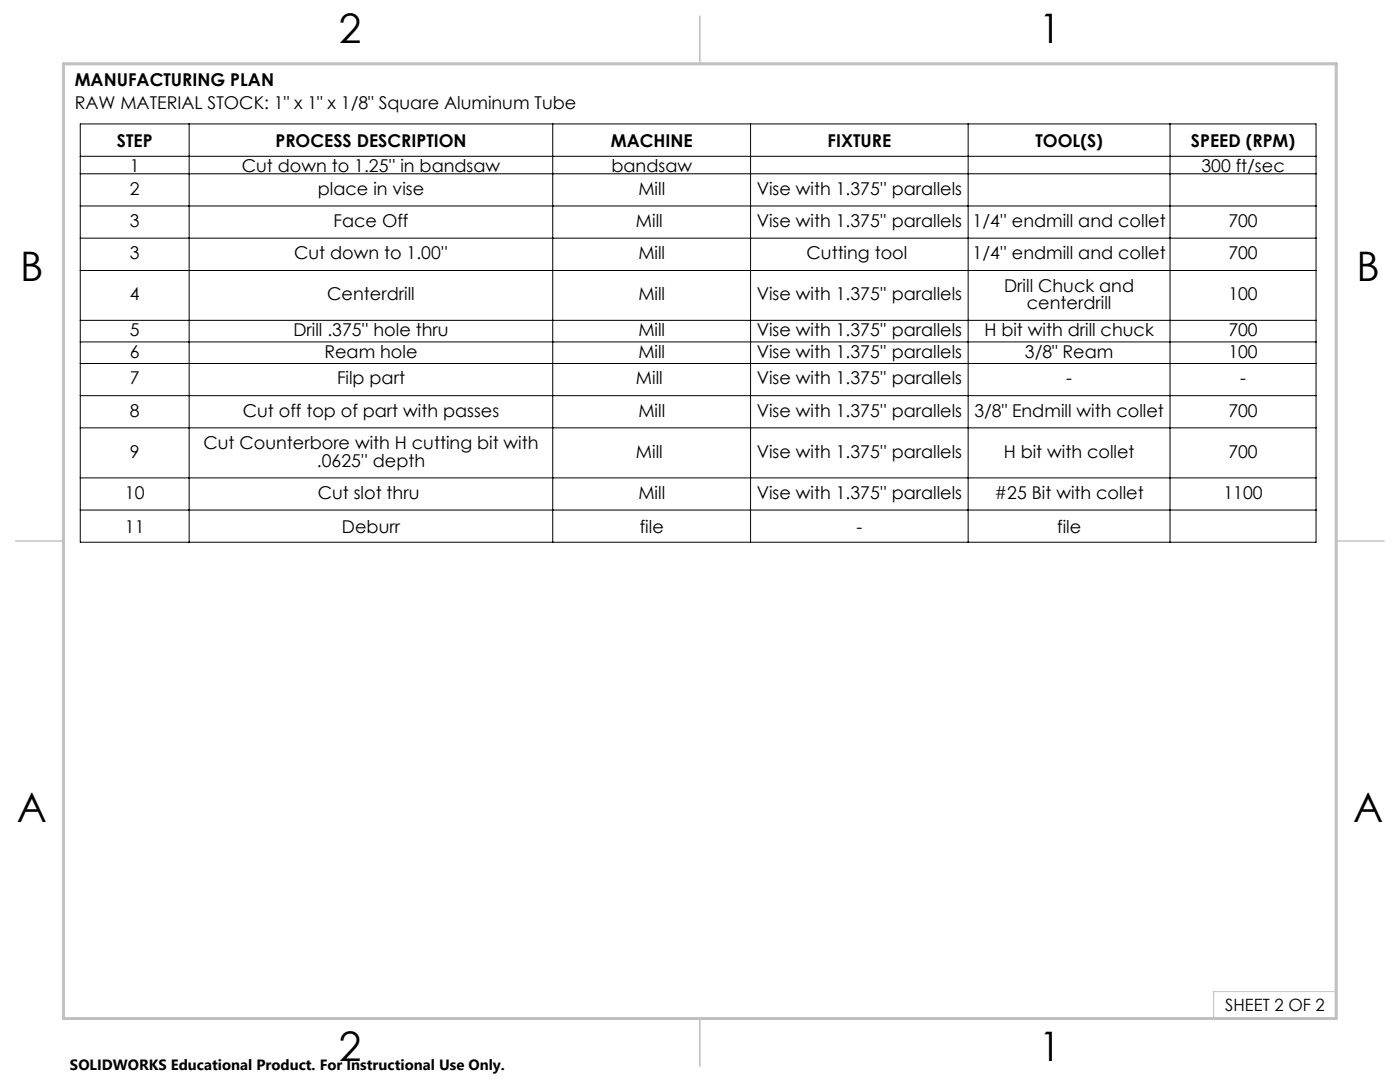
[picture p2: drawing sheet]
<svg xmlns="http://www.w3.org/2000/svg" width="279mm" height="216mm" viewBox="0 0 279 216" stroke-linecap="round" stroke-linejoin="round" font-family="sans-serif">
<defs><g id="words">
<g font-size="8.1">
<text x="67.6" y="8.5">2</text>
<text x="207.3" y="8.5">1</text>
<text x="4" y="56.2">B</text>
<text x="270.7" y="56.2">B</text>
<text x="3.3" y="164.1">A</text>
<text x="270" y="164.1">A</text>
<text x="67.6" y="211.7">2</text>
<text x="207.3" y="211.7">1</text>
</g>
<g font-size="3.5">
<text x="14.9" y="17.2">MANUFACTURING PLAN</text>
<text x="14.9" y="21.7">RAW MATERIAL STOCK: 1&quot; x 1&quot; x 1/8&quot; Square Aluminum Tube</text>
<text x="23.3" y="29.3">STEP</text>
<text x="55" y="29.3">PROCESS DESCRIPTION</text>
<text x="121.9" y="29.3">MACHINE</text>
<text x="165.2" y="29.3">FIXTURE</text>
<text x="206.6" y="29.3">TOOL(S)</text>
<text x="237.7" y="29.3">SPEED (RPM)</text>
<text x="25.9" y="34.2">1</text>
<text x="48.3" y="34.2">Cut down to 1.25'' in bandsaw</text>
<text x="122" y="34.2">bandsaw</text>
<text x="239.8" y="34.2">300 ft/sec</text>
<text x="25.9" y="38.9">2</text>
<text x="63.4" y="38.9">place in vise</text>
<text x="127.4" y="38.9">Mill</text>
<text x="151" y="38.9">Vise with 1.375'' parallels</text>
<text x="25.9" y="45.3">3</text>
<text x="66.6" y="45.3">Face Off</text>
<text x="126.9" y="45.3">Mill</text>
<text x="151" y="45.3">Vise with 1.375'' parallels</text>
<text x="194.1" y="45.3">1/4'' endmill and collet</text>
<text x="245.2" y="45.3">700</text>
<text x="25.9" y="51.7">3</text>
<text x="58.7" y="51.7">Cut down to 1.00''</text>
<text x="127.4" y="51.7">Mill</text>
<text x="161" y="51.7">Cutting tool</text>
<text x="194.1" y="51.7">1/4'' endmill and collet</text>
<text x="245.2" y="51.7">700</text>
<text x="25.9" y="59.9">4</text>
<text x="65.3" y="59.9">Centerdrill</text>
<text x="127.4" y="59.9">Mill</text>
<text x="151" y="59.9">Vise with 1.375'' parallels</text>
<text x="200.4" y="58.2">Drill Chuck and</text>
<text x="245.2" y="59.9">100</text>
<text x="204.9" y="61.7">centerdrill</text>
<text x="25.9" y="67.1">5</text>
<text x="25.9" y="71.4">6</text>
<text x="58.6" y="67.1">Drill .375'' hole thru</text>
<text x="64.8" y="71.4">Ream hole</text>
<text x="127.4" y="71.4">Mill</text>
<text x="127.4" y="67.1">Mill</text>
<text x="151" y="67.1">Vise with 1.375'' parallels</text>
<text x="151" y="71.4">Vise with 1.375'' parallels</text>
<text x="196.5" y="67.1">H bit with drill chuck</text>
<text x="204.5" y="71.4">3/8&quot; Ream</text>
<text x="245.2" y="67.1">700</text>
<text x="245.2" y="71.4">100</text>
<text x="25.9" y="76.7">7</text>
<text x="67.3" y="76.7">Filp part</text>
<text x="126.9" y="76.7">Mill</text>
<text x="151" y="76.7">Vise with 1.375'' parallels</text>
<text x="212.8" y="76.7">-</text>
<text x="247.5" y="76.7">-</text>
<text x="25.9" y="83.2">8</text>
<text x="48.5" y="83.2">Cut off top of part with passes</text>
<text x="127.4" y="83.2">Mill</text>
<text x="151" y="83.2">Vise with 1.375'' parallels</text>
<text x="194.5" y="83.2">3/8&quot; Endmill with collet</text>
<text x="245.2" y="83.2">700</text>
<text x="40.6" y="89.6">Cut Counterbore with H cutting bit with</text>
<text x="25.9" y="91.4">9</text>
<text x="63.2" y="93.1">.0625'' depth</text>
<text x="126.9" y="91.4">Mill</text>
<text x="151" y="91.4">Vise with 1.375'' parallels</text>
<text x="200.3" y="91.4">H bit with collet</text>
<text x="245.2" y="91.4">700</text>
<text x="24.9" y="99.5">10</text>
<text x="63.4" y="99.5">Cut slot thru</text>
<text x="127.4" y="99.5">Mill</text>
<text x="151" y="99.5">Vise with 1.375'' parallels</text>
<text x="198.5" y="99.5">#25 Bit with collet</text>
<text x="244.2" y="99.5">1100</text>
<text x="24.9" y="106.3">11</text>
<text x="68.2" y="106.3">Deburr</text>
<text x="127.7" y="106.3">file</text>
<text x="170.9" y="106.3">-</text>
<text x="211" y="106.3">file</text>
</g>
<text font-size="3.4" x="244.5" y="201.7">SHEET 2 OF 2</text>
<text font-size="3" x="14" y="213.5">SOLIDWORKS Educational Product. For Instructional Use Only.</text>
</g></defs>
<g fill="none" stroke="#000" stroke-width=".2">
<path d="M16 24.7h246.6v83.5h-246.6zM16 31.2h246.6M16 34.7h246.6M37.7 24.7v83.5M110.3 24.7v83.5M149.8 24.7v83.5M193.2 24.7v83.5M233.5 24.7v83.5M16 41.1h246.6M16 47.5h246.6M16 54h246.6M16 63.9h246.6"/>
<path d="M16 68.2h246.6M16 72.5h246.6M16 79h246.6M16 85.4h246.6M16 95.4h246.6M16 101.8h246.6"/>
</g>
<path d="M266.7 153.3v49.9h-240M266.7 197.9h-24.5v5.3" fill="none" stroke="#c0c0c0" stroke-width=".2"/>
<path d="M139.7 3.2v9.5M3.1 107.9h9.6M266.7 107.9h9.5M139.7 203.2v9.6" fill="none" stroke="#c0c0c0" stroke-width=".3"/>
<path d="M12.7 12.7h254v190.5h-254z" fill="none" stroke="#c0c0c0" stroke-width=".6"/>
<use href="#words"/>
</svg>
